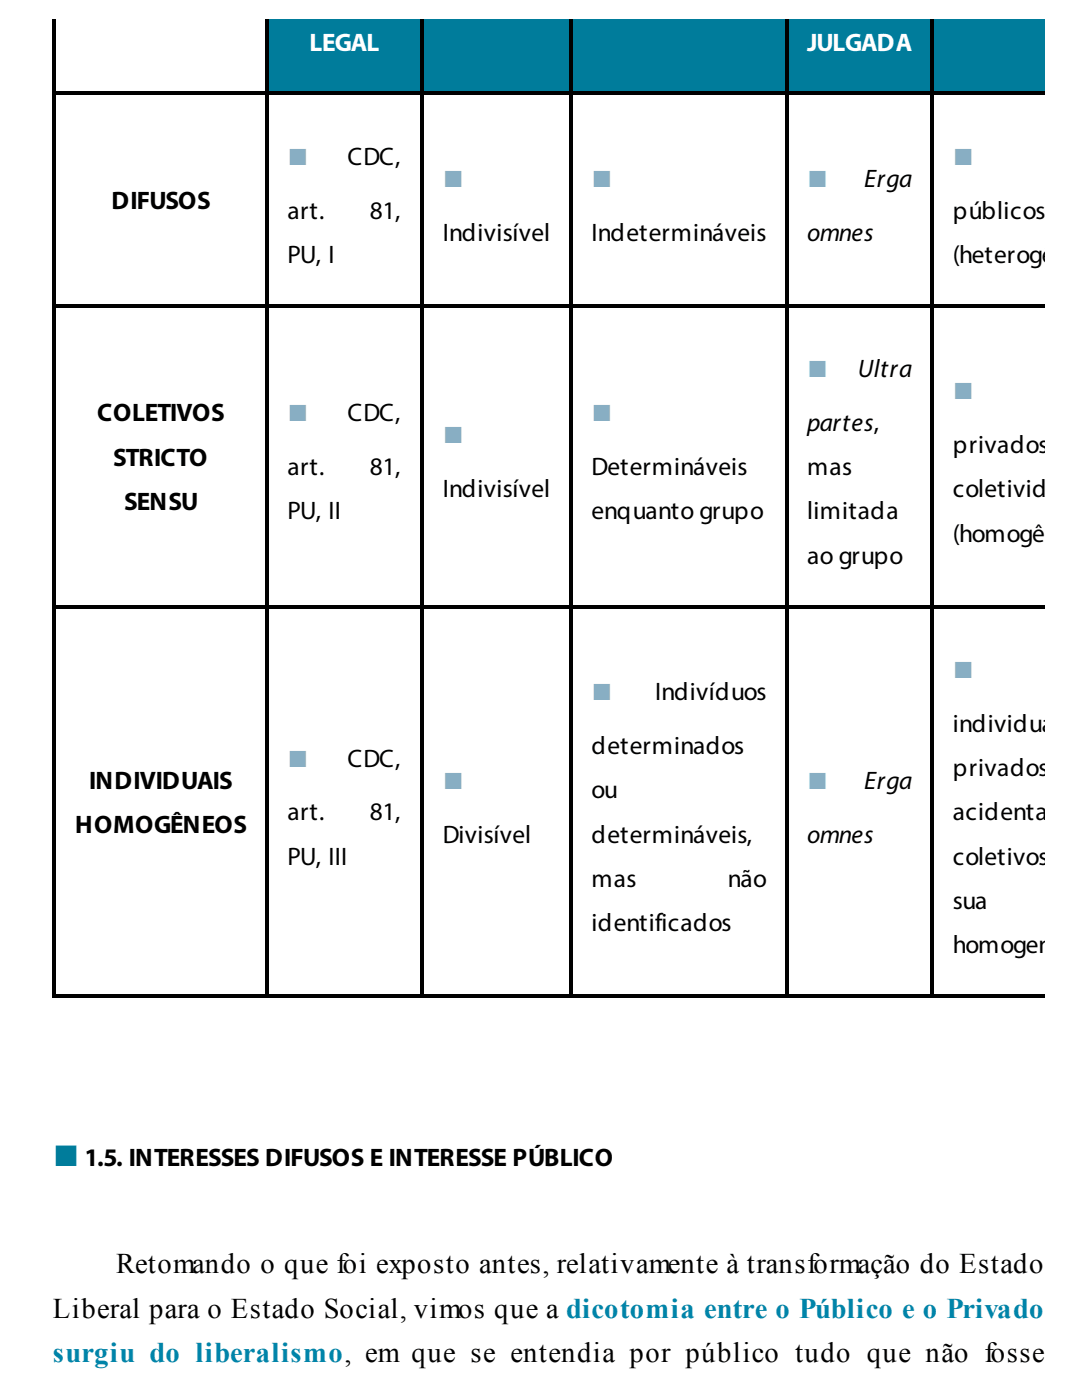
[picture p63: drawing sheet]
<svg xmlns="http://www.w3.org/2000/svg" width="89mm" height="117mm" viewBox="0 0 89 117" stroke-linecap="round" stroke-linejoin="round" font-family="sans-serif">
<defs><g id="words">
<text font-size="3.7" fill="#007b9c" x="4.4" y="97.3">■</text>
<g font-size="2.9" fill="#88aec3">
<text x="24" y="13.7">■</text>
<text x="36.9" y="15.6">■</text>
<text x="49.4" y="15.6">■</text>
<text x="67.4" y="15.6">■</text>
<text x="79.5" y="13.7">■</text>
<text x="24" y="35.2">■</text>
<text x="49.4" y="35.2">■</text>
<text x="67.4" y="31.5">■</text>
<text x="79.5" y="33.3">■</text>
<text x="36.9" y="37">■</text>
<text x="49.4" y="58.4">■</text>
<text x="79.5" y="56.6">■</text>
<text x="24" y="64">■</text>
<text x="36.9" y="65.8">■</text>
<text x="67.4" y="65.8">■</text>
</g>
<g font-size="2.4">
<text x="9.7" y="106.3">Retomando o que foi exposto antes, relativamente à transformação do Estado</text>
<text x="4.4" y="110">Liberal para o Estado Social, vimos que a dicotomia entre o Público e o Privado</text>
</g>
<text font-size="2.4" fill="#0084a9" x="4.4" y="113.7">surgiu do liberalismo, em que se entendia por público tudo que não fosse</text>
<g font-size="2.1" fill="#fff">
<text x="25.8" y="4.2">LEGAL</text>
<text x="67.4" y="4.2">JULGADA</text>
</g>
<g font-size="2.1">
<text x="9.3" y="17.4">DIFUSOS</text>
<text x="29" y="13.7">CDC,</text>
<text x="72.1" y="15.6">Erga</text>
<text x="24" y="18.2">art.</text>
<text x="24" y="21.9">PU, I</text>
<text x="30.9" y="18.2">81,</text>
<text x="36.9" y="20.1">Indivisível</text>
<text x="49.4" y="20.1">Indetermináveis</text>
<text x="67.4" y="20.1">omnes</text>
<text x="79.5" y="18.2">públicos</text>
<text x="79.5" y="21.9">(heterogêne</text>
<text x="8.1" y="35.2">COLETIVOS</text>
<text x="29" y="35.2">CDC,</text>
<text x="67.4" y="36">partes,</text>
<text x="71.6" y="31.5">Ultra</text>
<text x="9.4" y="38.9">STRICTO</text>
<text x="24" y="39.7">art.</text>
<text x="30.9" y="39.7">81,</text>
<text x="36.9" y="41.5">Indivisível</text>
<text x="49.4" y="39.7">Determináveis</text>
<text x="67.4" y="39.7">mas</text>
<text x="79.5" y="37.8">privados d</text>
<text x="79.5" y="41.5">coletividade</text>
<text x="10.4" y="42.6">SENSU</text>
<text x="24" y="43.4">PU, II</text>
<text x="49.4" y="43.4">enquanto grupo</text>
<text x="67.4" y="43.4">limitada</text>
<text x="67.4" y="47.1">ao grupo</text>
<text x="79.5" y="45.2">(homogêneo</text>
<text x="54.7" y="58.4">Indivíduos</text>
<text x="7.5" y="65.8">INDIVIDUAIS</text>
<text x="29" y="64">CDC,</text>
<text x="49.4" y="62.9">determinados</text>
<text x="72.1" y="65.8">Erga</text>
<text x="79.5" y="61.1">individuais</text>
<text x="79.5" y="64.8">privados e</text>
<text x="6.3" y="69.5">HOMOGÊNEOS</text>
<text x="24" y="68.5">art.</text>
<text x="30.9" y="68.5">81,</text>
<text x="36.9" y="70.3">Divisível</text>
<text x="49.4" y="66.6">ou</text>
<text x="49.4" y="70.3">determináveis,</text>
<text x="67.4" y="70.3">omnes</text>
<text x="79.5" y="68.5">acidentalme</text>
<text x="24" y="72.2">PU, III</text>
<text x="49.4" y="74">mas</text>
<text x="49.4" y="77.7">identificados</text>
<text x="60.7" y="74">não</text>
<text x="79.5" y="72.2">coletivos</text>
<text x="79.5" y="75.9">sua</text>
<text x="79.5" y="79.6">homogeneid</text>
<text x="7.1" y="97.3">1.5. INTERESSES DIFUSOS E INTERESSE PÚBLICO</text>
</g>
</g></defs>
<g fill="#007c9b">
<path d="M22.1 1.5h13v6.2h-13z"/>
<path d="M35.1 1.5h12.4v6.2h-12.4z"/>
<path d="M47.5 1.5h18v6.2h-18z"/>
<path d="M65.5 1.5h12.2v6.2h-12.2z"/>
<path d="M77.7 1.5h9.5v6.2h-9.5z"/>
</g>
<path d="M4.4 7.8h82.8M4.5 1.5v81.8M22.3 1.5v81.8M35.2 1.5v81.8M47.7 1.5v81.8M65.6 1.5v81.8M77.8 1.5v81.8M4.4 25.5h82.8M4.4 50.6h82.8M4.4 83.1h82.8" fill="none" stroke="#000" stroke-width=".26"/>
<use href="#words"/>
</svg>
